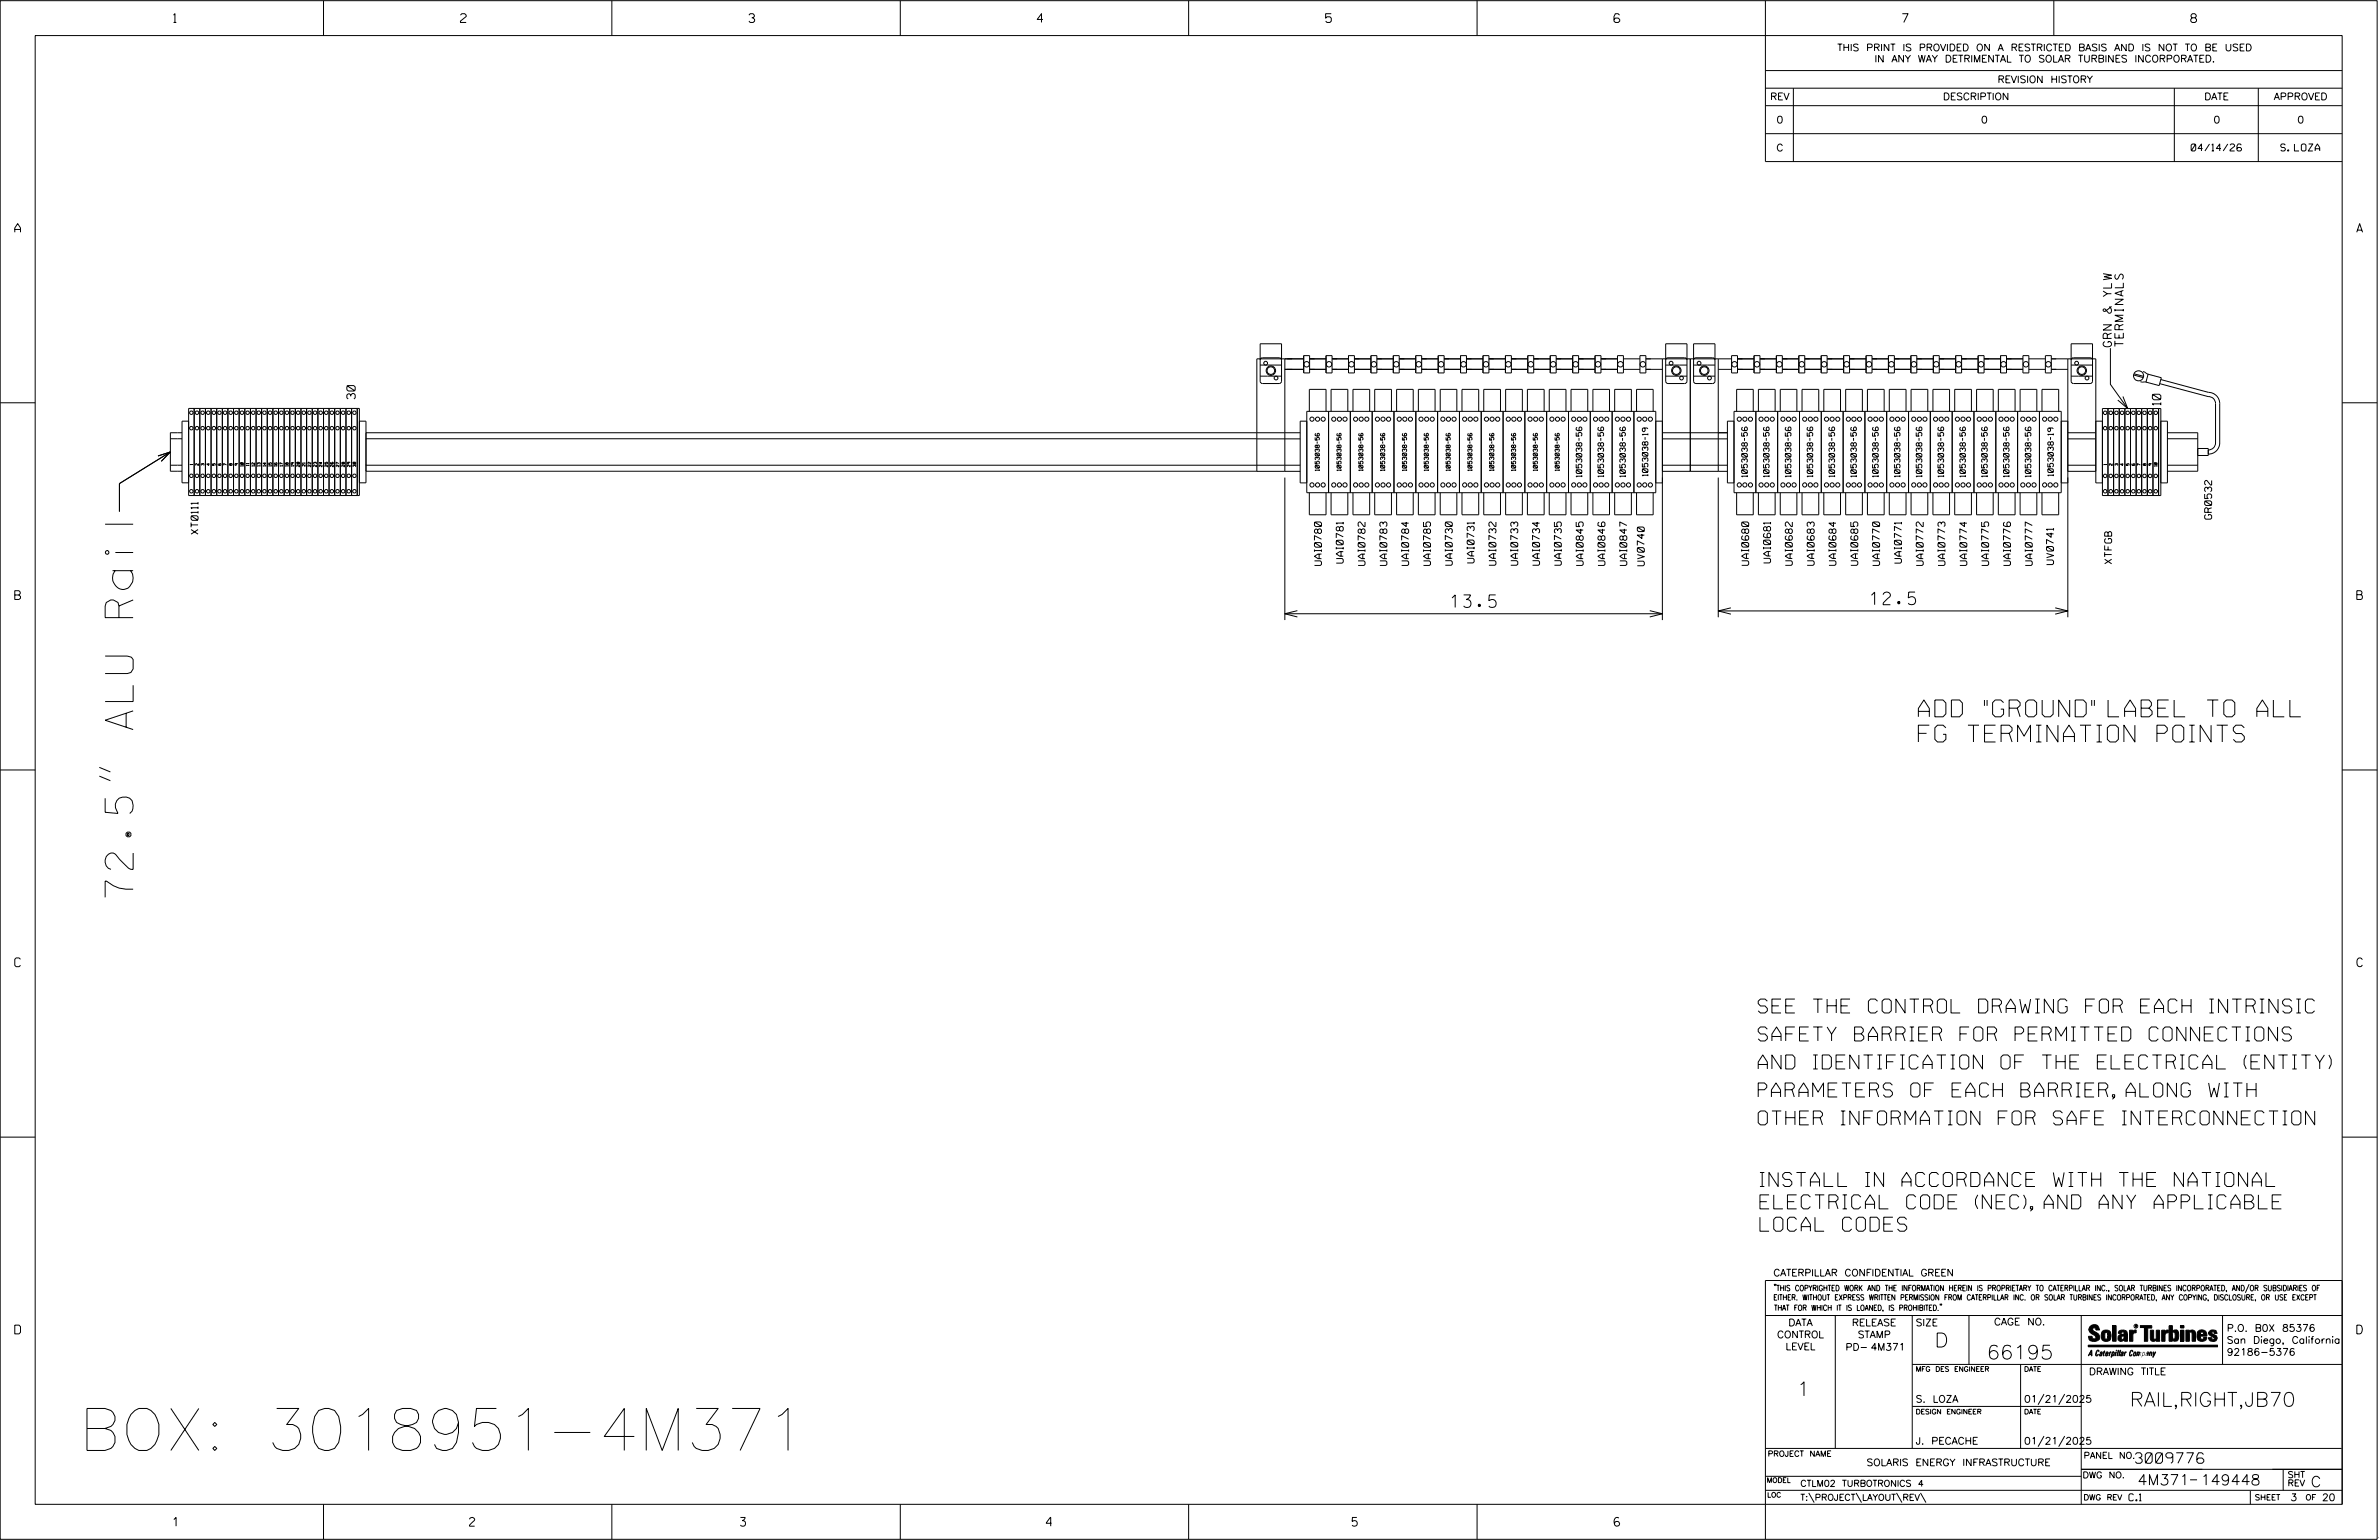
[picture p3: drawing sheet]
<svg xmlns="http://www.w3.org/2000/svg" width="864mm" height="559mm" viewBox="0 0 864 559" stroke-linecap="round" stroke-linejoin="round" font-family="sans-serif">
<defs><g id="words">
<text font-size="15.2" x="28.7" y="526.3">BOX: 3018951-4M371</text>
<text font-size="10.2" x="48.3" y="325.6" transform="rotate(-90 48.3 325.6)">72.5&quot; ALU Rail</text>
<g font-size="6.1">
<text x="696.4" y="260.1">ADD &quot;GROUND&quot; LABEL TO ALL</text>
<text x="696.4" y="269.2">FG TERMINATION POINTS</text>
</g>
<g font-size="5.1">
<text x="638.2" y="367.6">SEE THE CONTROL DRAWING FOR EACH INTRINSIC</text>
<text x="638.2" y="377.7">SAFETY BARRIER FOR PERMITTED CONNECTIONS</text>
<text x="638.2" y="387.9">AND IDENTIFICATION OF THE ELECTRICAL (ENTITY)</text>
<text x="638.2" y="398">PARAMETERS OF EACH BARRIER, ALONG WITH</text>
<text x="638.2" y="408.2">OTHER INFORMATION FOR SAFE INTERCONNECTION</text>
<text x="638.9" y="430.5">INSTALL IN ACCORDANCE WITH THE NATIONAL</text>
<text x="638.9" y="438.6">ELECTRICAL CODE (NEC), AND ANY APPLICABLE</text>
<text x="638.9" y="446.8">LOCAL CODES</text>
<text x="702.3" y="488.8">D</text>
<text x="721.2" y="493.2">66195</text>
<text x="652.2" y="506.5">1</text>
<text x="773.1" y="510.3">RAIL,RIGHT,JB70</text>
</g>
<g font-size="4.6">
<text x="526.7" y="220.4">13.5</text>
<text x="679" y="219.4">12.5</text>
</g>
<g font-size="3.8">
<text x="775.1" y="531">3009776</text>
<text x="775.9" y="538.9">4M371</text>
<text x="798.8" y="538.9">149448</text>
<text x="838.8" y="539.5">C</text>
</g>
<g font-size="3.2">
<text x="63" y="8.2">1</text>
<text x="167.2" y="8.2">2</text>
<text x="271.8" y="8.2">3</text>
<text x="376.5" y="8.2">4</text>
<text x="481.2" y="8.2">5</text>
<text x="690.6" y="8.2">7</text>
<text x="795.3" y="8.2">8</text>
<text x="5.4" y="84.3">A</text>
<text x="855.5" y="84.3">A</text>
<text x="5.4" y="217.5">B</text>
<text x="855.6" y="217.5">B</text>
<text x="5.4" y="350.8">C</text>
<text x="855.6" y="350.8">C</text>
<text x="5.4" y="484">D</text>
<text x="855.6" y="484">D</text>
<text x="62.8" y="553.8">1</text>
<text x="170.4" y="553.8">2</text>
<text x="268.8" y="553.8">3</text>
<text x="379.8" y="553.8">4</text>
<text x="490.8" y="553.8">5</text>
<text x="585.9" y="553.8">6</text>
</g>
<g font-size="3">
<text x="766.5" y="125.9" transform="rotate(-90 766.5 125.9)">GRN &amp; YLW</text>
<text x="770.8" y="125.7" transform="rotate(-90 770.8 125.7)">TERMINALS</text>
<text x="129" y="144.8" transform="rotate(-90 129 144.8)">30</text>
<text x="784.4" y="147" transform="rotate(-90 784.4 147)">10</text>
</g>
<g font-size="2.5">
<text x="666.9" y="18.5">THIS PRINT IS PROVIDED ON A RESTRICTED BASIS AND IS NOT TO BE USED</text>
<text x="680.5" y="22.6">IN ANY WAY DETRIMENTAL TO SOLAR TURBINES INCORPORATED.</text>
<text x="725.1" y="30">REVISION HISTORY</text>
<text x="642.6" y="36.3">REV</text>
<text x="705.3" y="36.3">DESCRIPTION</text>
<text x="800.2" y="36.3">DATE</text>
<text x="825.4" y="36.3">APPROVED</text>
<text x="644.9" y="44.7">0</text>
<text x="719.1" y="44.7">0</text>
<text x="803.5" y="44.7">0</text>
<text x="834" y="44.7">0</text>
<text x="644.8" y="54.8">C</text>
<text x="795.4" y="54.8">04/14/26</text>
<text x="827.9" y="54.8">S. LOZA</text>
<text x="802.8" y="188.4" transform="rotate(-90 802.8 188.4)">GR0532</text>
<text x="71.9" y="193.8" transform="rotate(-90 71.9 193.8)">XT0111</text>
<text x="479.7" y="205.2" transform="rotate(-90 479.7 205.2)">UAI0780</text>
<text x="487.6" y="204.3" transform="rotate(-90 487.6 204.3)">UAI0781</text>
<text x="495.5" y="205.2" transform="rotate(-90 495.5 205.2)">UAI0782</text>
<text x="503.4" y="205.2" transform="rotate(-90 503.4 205.2)">UAI0783</text>
<text x="511.4" y="205.2" transform="rotate(-90 511.4 205.2)">UAI0784</text>
<text x="519.3" y="205.2" transform="rotate(-90 519.3 205.2)">UAI0785</text>
<text x="527.2" y="205.1" transform="rotate(-90 527.2 205.1)">UAI0730</text>
<text x="535.1" y="204.2" transform="rotate(-90 535.1 204.2)">UAI0731</text>
<text x="543" y="205.1" transform="rotate(-90 543 205.1)">UAI0732</text>
<text x="551" y="205.1" transform="rotate(-90 551 205.1)">UAI0733</text>
<text x="558.9" y="205.1" transform="rotate(-90 558.9 205.1)">UAI0734</text>
<text x="566.8" y="205.1" transform="rotate(-90 566.8 205.1)">UAI0735</text>
<text x="574.7" y="205.2" transform="rotate(-90 574.7 205.2)">UAI0845</text>
<text x="582.6" y="205.2" transform="rotate(-90 582.6 205.2)">UAI0846</text>
<text x="590.5" y="205.2" transform="rotate(-90 590.5 205.2)">UAI0847</text>
<text x="596.9" y="205.3" transform="rotate(-90 596.9 205.3)">UV0740</text>
<text x="634.8" y="205.1" transform="rotate(-90 634.8 205.1)">UAI0680</text>
<text x="642.7" y="204.3" transform="rotate(-90 642.7 204.3)">UAI0681</text>
<text x="650.6" y="205.1" transform="rotate(-90 650.6 205.1)">UAI0682</text>
<text x="658.6" y="205.1" transform="rotate(-90 658.6 205.1)">UAI0683</text>
<text x="666.5" y="205.1" transform="rotate(-90 666.5 205.1)">UAI0684</text>
<text x="674.4" y="205.1" transform="rotate(-90 674.4 205.1)">UAI0685</text>
<text x="682.3" y="205.2" transform="rotate(-90 682.3 205.2)">UAI0770</text>
<text x="690.2" y="204.3" transform="rotate(-90 690.2 204.3)">UAI0771</text>
<text x="698.1" y="205.2" transform="rotate(-90 698.1 205.2)">UAI0772</text>
<text x="706.1" y="205.2" transform="rotate(-90 706.1 205.2)">UAI0773</text>
<text x="714" y="205.2" transform="rotate(-90 714 205.2)">UAI0774</text>
<text x="721.9" y="205.2" transform="rotate(-90 721.9 205.2)">UAI0775</text>
<text x="729.8" y="205.2" transform="rotate(-90 729.8 205.2)">UAI0776</text>
<text x="737.7" y="205.2" transform="rotate(-90 737.7 205.2)">UAI0777</text>
<text x="745.4" y="204.9" transform="rotate(-90 745.4 204.9)">UV0741</text>
<text x="766.6" y="204.6" transform="rotate(-90 766.6 204.6)">XTFGB</text>
<text x="643.8" y="463">CATERPILLAR CONFIDENTIAL GREEN</text>
<text x="645.1" y="485.5">CONTROL</text>
<text x="649.2" y="481.1">DATA</text>
<text x="672.3" y="481.1">RELEASE</text>
<text x="674.4" y="485.5">STAMP</text>
<text x="695.4" y="481.1">SIZE</text>
<text x="723.8" y="480.8">CAGE NO.</text>
<text x="808.4" y="483.1">P.O. B0X 85376</text>
<text x="648.2" y="489.8">LEVEL</text>
<text x="669.9" y="490">PD- 4M371</text>
<text x="808.4" y="487.5">San Diego, California</text>
<text x="808.4" y="491.8">92186-5376</text>
<text x="758.3" y="498.9">DRAWING TITLE</text>
<text x="695.4" y="508.9">S. LOZA</text>
<text x="734.8" y="508.9">01/21/2025</text>
<text x="695.4" y="524.1">J. PECACHE</text>
<text x="734.8" y="524.1">01/21/2025</text>
<text x="677.6" y="531.9">SOLARIS ENERGY INFRASTRUCTURE</text>
<text x="772.8" y="544.6">C.1</text>
<text x="831.4" y="544.6">3</text>
<text x="842.9" y="544.6">20</text>
</g>
<g font-size="2.3">
<text x="756.4" y="529.2">PANEL NO.</text>
<text x="653.5" y="539.4">CTLM02 TURBOTRONICS 4</text>
<text x="756" y="536.3">DWG NO.</text>
<text x="830.4" y="539.3">REV</text>
<text x="830.4" y="536.2">SHT</text>
<text x="653.5" y="544.5">T:\PROJECT\LAYOUT\REV\</text>
</g>
<g font-size="2">
<text x="574.2" y="173.1" transform="rotate(-90 574.2 173.1)">1053038-56</text>
<text x="582.1" y="173.1" transform="rotate(-90 582.1 173.1)">1053038-56</text>
<text x="590" y="173.1" transform="rotate(-90 590 173.1)">1053038-56</text>
<text x="598.2" y="172.8" transform="rotate(-90 598.2 172.8)">1053038-19</text>
<text x="634.3" y="173.1" transform="rotate(-90 634.3 173.1)">1053038-56</text>
<text x="642.2" y="173.1" transform="rotate(-90 642.2 173.1)">1053038-56</text>
<text x="650.1" y="173.1" transform="rotate(-90 650.1 173.1)">1053038-56</text>
<text x="658" y="173.1" transform="rotate(-90 658 173.1)">1053038-56</text>
<text x="666" y="173.1" transform="rotate(-90 666 173.1)">1053038-56</text>
<text x="673.9" y="173.1" transform="rotate(-90 673.9 173.1)">1053038-56</text>
<text x="681.8" y="173.1" transform="rotate(-90 681.8 173.1)">1053038-56</text>
<text x="689.7" y="173.1" transform="rotate(-90 689.7 173.1)">1053038-56</text>
<text x="697.6" y="173.1" transform="rotate(-90 697.6 173.1)">1053038-56</text>
<text x="705.6" y="173.1" transform="rotate(-90 705.6 173.1)">1053038-56</text>
<text x="713.5" y="173.1" transform="rotate(-90 713.5 173.1)">1053038-56</text>
<text x="721.4" y="173.1" transform="rotate(-90 721.4 173.1)">1053038-56</text>
<text x="729.3" y="173.1" transform="rotate(-90 729.3 173.1)">1053038-56</text>
<text x="737.2" y="173.1" transform="rotate(-90 737.2 173.1)">1053038-56</text>
<text x="745.4" y="172.8" transform="rotate(-90 745.4 172.8)">1053038-19</text>
<text x="643.8" y="468.4">&quot;THIS COPYRIGHTED WORK AND THE INFORMATION HEREIN IS PROPRIETARY TO CATERPILLAR INC., SOLAR TURBINES INCORPORATED, AND/OR SUBSIDIARIES OF</text>
<text x="643.8" y="471.8">EITHER. WITHOUT EXPRESS WRITTEN PERMISSION FROM CATERPILLAR INC. OR SOLAR TURBINES INCORPORATED, ANY COPYING, DISCLOSURE, OR USE EXCEPT</text>
<text x="644" y="475.6">THAT FOR WHICH IT IS LOANED, IS PROHIBITED.&quot;</text>
<text x="641.7" y="528.5">PROJECT NAME</text>
<text x="756.3" y="544.3">DWG REV</text>
<text x="818.5" y="544.3">SHEET</text>
<text x="836.9" y="544.3">OF</text>
</g>
<g font-size="1.8">
<text x="695.4" y="497.6">MFG DES ENGINEER</text>
<text x="734.8" y="497.6">DATE</text>
<text x="695.4" y="513.1">DESIGN ENGINEER</text>
<text x="734.8" y="513.1">DATE</text>
<text x="641.3" y="538">MODEL</text>
<text x="641.5" y="543.3">LOC</text>
</g>
<g font-size="1.5">
<text x="478.9" y="170.8" transform="rotate(-90 478.9 170.8)">1053038-56</text>
<text x="486.8" y="170.8" transform="rotate(-90 486.8 170.8)">1053038-56</text>
<text x="494.8" y="170.8" transform="rotate(-90 494.8 170.8)">1053038-56</text>
<text x="502.7" y="170.8" transform="rotate(-90 502.7 170.8)">1053038-56</text>
<text x="510.6" y="170.8" transform="rotate(-90 510.6 170.8)">1053038-56</text>
<text x="518.5" y="170.8" transform="rotate(-90 518.5 170.8)">1053038-56</text>
<text x="526.4" y="170.8" transform="rotate(-90 526.4 170.8)">1053038-56</text>
<text x="534.4" y="170.8" transform="rotate(-90 534.4 170.8)">1053038-56</text>
<text x="542.3" y="170.8" transform="rotate(-90 542.3 170.8)">1053038-56</text>
<text x="550.2" y="170.8" transform="rotate(-90 550.2 170.8)">1053038-56</text>
<text x="558.1" y="170.8" transform="rotate(-90 558.1 170.8)">1053038-56</text>
<text x="566" y="170.8" transform="rotate(-90 566 170.8)">1053038-56</text>
</g>
<g font-size="1">
<text x="70" y="168.7" transform="rotate(-90 70 168.7)">1</text>
<text x="72" y="168.9" transform="rotate(-90 72 168.9)">2</text>
<text x="74.1" y="168.9" transform="rotate(-90 74.1 168.9)">3</text>
<text x="76.1" y="168.9" transform="rotate(-90 76.1 168.9)">4</text>
<text x="78.1" y="168.9" transform="rotate(-90 78.1 168.9)">5</text>
<text x="80.2" y="168.9" transform="rotate(-90 80.2 168.9)">6</text>
<text x="82.2" y="168.9" transform="rotate(-90 82.2 168.9)">7</text>
<text x="84.3" y="168.9" transform="rotate(-90 84.3 168.9)">8</text>
<text x="86.3" y="168.9" transform="rotate(-90 86.3 168.9)">9</text>
<text x="88.3" y="169.2" transform="rotate(-90 88.3 169.2)">10</text>
<text x="90.4" y="169" transform="rotate(-90 90.4 169)">11</text>
<text x="92.4" y="169.2" transform="rotate(-90 92.4 169.2)">12</text>
<text x="94.5" y="169.2" transform="rotate(-90 94.5 169.2)">13</text>
<text x="96.5" y="169.2" transform="rotate(-90 96.5 169.2)">14</text>
<text x="98.5" y="169.2" transform="rotate(-90 98.5 169.2)">15</text>
<text x="100.6" y="169.2" transform="rotate(-90 100.6 169.2)">16</text>
<text x="102.6" y="169.2" transform="rotate(-90 102.6 169.2)">17</text>
<text x="104.7" y="169.2" transform="rotate(-90 104.7 169.2)">18</text>
<text x="106.7" y="169.2" transform="rotate(-90 106.7 169.2)">19</text>
<text x="108.7" y="169.4" transform="rotate(-90 108.7 169.4)">20</text>
<text x="110.8" y="169.2" transform="rotate(-90 110.8 169.2)">21</text>
<text x="112.8" y="169.4" transform="rotate(-90 112.8 169.4)">22</text>
<text x="114.9" y="169.4" transform="rotate(-90 114.9 169.4)">23</text>
<text x="116.9" y="169.4" transform="rotate(-90 116.9 169.4)">24</text>
<text x="118.9" y="169.4" transform="rotate(-90 118.9 169.4)">25</text>
<text x="121" y="169.4" transform="rotate(-90 121 169.4)">26</text>
<text x="123" y="169.4" transform="rotate(-90 123 169.4)">27</text>
<text x="125.1" y="169.4" transform="rotate(-90 125.1 169.4)">28</text>
<text x="127.1" y="169.4" transform="rotate(-90 127.1 169.4)">29</text>
<text x="129.2" y="169.4" transform="rotate(-90 129.2 169.4)">30</text>
<text x="764.7" y="168.7" transform="rotate(-90 764.7 168.7)">1</text>
<text x="766.7" y="168.9" transform="rotate(-90 766.7 168.9)">2</text>
<text x="768.8" y="168.9" transform="rotate(-90 768.8 168.9)">3</text>
<text x="770.8" y="168.9" transform="rotate(-90 770.8 168.9)">4</text>
<text x="772.9" y="168.9" transform="rotate(-90 772.9 168.9)">5</text>
<text x="776.9" y="168.9" transform="rotate(-90 776.9 168.9)">7</text>
<text x="779" y="168.9" transform="rotate(-90 779 168.9)">8</text>
<text x="781" y="168.9" transform="rotate(-90 781 168.9)">9</text>
<text x="783.1" y="169.2" transform="rotate(-90 783.1 169.2)">10</text>
</g>
<text font-size=".9" x="775.1" y="481.7">R</text>
</g></defs>
<g fill="none" stroke="#000" stroke-width=".36">
<path d="M.1 .2h862.8v558.4h-862.8zM12.8 12.9h837.4v533h-837.4zM117.4 .2v12.7M222.1 .2v12.7M326.8 .2v12.7M431.5 .2v12.7M536.2 .2v12.7M587.9 5.5l-.5-.5h-1l-.5 1v1.7l.5 .4h1l.6-.4v-.6l-.6-.5h-1l-.5 .5M640.9 .2v58.4h209.3M745.6 .2v12.7M640.9 25.6h209.3M640.9 32h209.3"/>
<path d="M640.9 38.3h209.3M651 32v26.6M789.3 32v26.6M819.8 32v26.6M640.9 48.5h209.3M457.4 124.7h7.8v13.6l-.5 .8-6.4 .1-.8-.6zM457.4 132.5h7.8M457.4 136.5h7.8M457.4 130.7l.3-.6 .6-.3h6.1l.6 .3 .2 .6M466.4 130.2v40.8M466.4 134h6.9M473.3 129h2.1v6.3h-2.1z"/>
<path d="M473.3 130.2h-17.1v40.8h15.8M475.4 134h6M475.4 130.2h6M481.4 129h2.2v6.3h-2.2zM483.6 134h5.9M483.6 130.2h5.9M489.5 129h2.2v6.3h-2.2zM491.7 134h6M491.7 130.2h6M497.7 129h2.1v6.3h-2.1zM499.8 134h6M499.8 130.2h6"/>
<path d="M505.8 129h2.1v6.3h-2.1zM507.9 134h6M507.9 130.2h6M513.9 129h2.2v6.3h-2.2zM516.1 134h6M516.1 130.2h6M522.1 129h2.1v6.3h-2.1zM524.2 134h6M524.2 130.2h6M530.2 129h2.1v6.3h-2.1zM532.3 134h6M532.3 130.2h6"/>
<path d="M538.3 129h2.2v6.3h-2.2zM540.5 134h6M540.5 130.2h6M546.5 129h2.1v6.3h-2.1zM548.6 134h6M548.6 130.2h6M554.6 129h2.2v6.3h-2.2zM556.8 134h6M556.8 130.2h6M562.8 129h2.1v6.3h-2.1zM564.9 134h6M564.9 130.2h6"/>
<path d="M570.9 129h2.2v6.3h-2.2zM573.1 134h5.9M573.1 130.2h5.9M579 129h2.2v6.3h-2.2zM581.2 134h6M581.2 130.2h6M587.2 129h2.1v6.3h-2.1zM589.3 134h6M589.3 130.2h6M595.3 129h2.2v6.3h-2.2zM597.5 134h6M597.5 130.2h31.1"/>
<path d="M603.5 130.2v94.8M604.7 124.7h7.7v13.6l-.5 .8-6.4 .1-.8-.6zM604.7 132.5h7.7M604.7 136.5h7.7M604.7 130.7l.2-.6 .6-.3h6l.6 .3 .3 .6M613.6 130.2v40.8M614.8 130.7l.2-.6 .7-.3h6l.6 .3 .2 .6M614.8 124.7h7.7v13.6l-.5 .8-6.3 .1-.8-.6zM614.8 132.5h7.7M614.8 136.5h7.7M623.7 130.2v40.8M623.7 134h4.9"/>
<path d="M628.6 129h2.1v6.3h-2.1zM630.7 134h6M630.7 130.2h6M636.7 129h2.2v6.3h-2.2zM638.9 134h5.9M638.9 130.2h5.9M644.8 129h2.2v6.3h-2.2zM647 134h6M647 130.2h6M653 129h2.1v6.3h-2.1zM655.1 134h6M655.1 130.2h6"/>
<path d="M661.1 129h2.2v6.3h-2.2zM663.3 134h6M663.3 130.2h6M669.3 129h2.1v6.3h-2.1zM671.4 134h6M671.4 130.2h6M677.4 129h2.2v6.3h-2.2zM679.6 134h5.9M679.6 130.2h5.9M685.5 129h2.2v6.3h-2.2zM687.7 134h6M687.7 130.2h6"/>
<path d="M693.7 129h2.1v6.3h-2.1zM695.8 134h6M695.8 130.2h6M701.8 129h2.2v6.3h-2.2zM704 134h5.9M704 130.2h5.9M709.9 129h2.2v6.3h-2.2zM712.1 134h6M712.1 130.2h6M718.1 129h2.1v6.3h-2.1zM720.2 134h6M720.2 130.2h6"/>
<path d="M726.2 129h2.2v6.3h-2.2zM728.4 134h5.9M728.4 130.2h5.9M734.3 129h2.2v6.3h-2.2zM736.5 134h6M736.5 130.2h6M744.6 134h6M744.6 130.2h16.2v45h2.4M744.6 129v6.3h-2.1v-6.3h2.2M750.6 130.2v93.8M751.8 124.7h7.8v13.6l-.5 .8-6.4 .1-.8-.6zM751.8 132.5h7.8"/>
<path d="M751.8 136.5h7.8M751.8 130.7l.3-.6 .6-.3h6l.6 .3 .3 .6M766.1 126.3v13.2l6.3 8.7M774.5 136.1l3.5 .9M774.7 135.6l3.5 1M777 138.5l2.2 .2M777.9 134.8l2.1 1M779.8 135.8l4.8 1.3-.8 2.8-4.8-1.3zM784 139.2l17.5 4.7a2.54 2.54 0 0 1 2.8 2.5v14.4M784.4 137.7l17.3 4.7a4.1 4.1 0 0 1 4.1 4v14.4M.1 146.2h12.7M61.8 159.2h4.3"/>
<path d="M66.1 157h-4.3v14h4.3M68.5 152.8h-2.4v22.4h2.4M68.5 148.2h62v31.6h-62zM70.5 148.2v31.6M72.5 148.2v31.6M74.6 148.2v31.6M76.6 148.2v31.6M78.7 148.2v31.6M80.7 148.2v31.6M82.7 148.2v31.6M84.8 148.2v31.6M86.8 148.2v31.6"/>
<path d="M88.9 148.2v31.6M90.9 148.2v31.6M93 148.2v31.6M95 148.2v31.6M97 148.2v31.6M99.1 148.2v31.6M101.1 148.2v31.6M103.2 148.2v31.6M105.2 148.2v31.6M107.2 148.2v31.6M109.3 148.2v31.6M111.3 148.2v31.6"/>
<path d="M113.3 148.2v31.6M115.4 148.2v31.6M117.4 148.2v31.6M119.5 148.2v31.6M121.5 148.2v31.6M123.5 148.2v31.6M125.6 148.2v31.6M127.6 148.2v31.6M129.7 148.2v31.6M130.5 152.8h2.4v22.4h-2.4M132.9 157h339.1M132.9 159.2h323.3"/>
<path d="M456.2 159.2h15.8M474.4 149.3h126.7v29.5h-126.7zM474.4 152.8h-2.4v22.4h2.4M475 149.2v.1M475.3 149.3v-8h6.1v8M481.7 149.2v.1M482.3 149.3v29.5M482.9 149.2v.1M483.2 149.3v-8h6.1v8M489.6 149.2v.1M490.2 149.3v29.5M490.8 149.2v.1"/>
<path d="M491.1 149.3v-8h6.1v8M497.5 149.2v.1M498.1 149.3v29.5M498.7 149.2v.1M499 149.3v-8h6.1v8M505.4 149.2v.1M506 149.3v29.5M506.6 149.2v.1M507 149.3v-8h6v8M513.4 149.2v.1M514 149.3v29.5M514.6 149.2v.1"/>
<path d="M514.9 149.3v-8h6v8M521.3 149.2v.1M521.9 149.3v29.5M522.5 149.2v.1M522.8 149.3v-8h6v8M529.2 149.2v.1M529.8 149.3v29.5M530.4 149.2v.1M530.7 149.3v-8h6.1v8M537.1 149.2v.1M537.7 149.3v29.5M538.3 149.2v.1"/>
<path d="M538.6 149.3v-8h6.1v8M545 149.2v.1M545.6 149.3v29.5M546.2 149.2v.1M546.6 149.3v-8h6v8M552.9 149.2v.1M553.5 149.3v29.5M554.1 149.2v.1M554.5 149.3v-8h6v8M560.9 149.2v.1M561.4 149.3v29.5M562.1 149.2v.1"/>
<path d="M562.4 149.3v-8h6.1v8M568.8 149.2v.1M569.4 149.3v29.5M570 149.2v.1M570.3 149.3v-8h6.1v8M576.7 149.2v.1M577.3 149.3v29.5M577.9 149.2v.1M578.2 149.3v-8h6.1v8M584.6 149.2v.1M585.2 149.3v29.5M585.8 149.2v.1"/>
<path d="M586.1 149.3v-8h6.1v8M592.5 149.2v.1M593.1 149.3v29.5M593.7 149.2v.1M594.1 149.3v-8h6v8M600.5 149.2v.1M601.1 152.8h2.4M603.5 159.2h23.6M603.5 157h23.6M629.5 152.8h-2.4v22.4h2.4M629.5 149.3h118.7v29.5h-118.7zM630.1 149.2v.1"/>
<path d="M630.4 149.3v-8h6v8M636.8 149.2v.1M637.4 149.3v29.5M638 149.2v.1M638.3 149.3v-8h6.1v8M644.7 149.2v.1M645.3 149.3v29.5M645.9 149.2v.1M646.3 149.3v-8h6v8M652.6 149.2v.1M653.2 149.3v29.5M653.8 149.2v.1"/>
<path d="M654.2 149.3v-8h6v8M660.5 149.2v.1M661.1 149.3v29.5M661.7 149.2v.1M662.1 149.3v-8h6v8M668.5 149.2v.1M669.1 149.3v29.5M669.7 149.2v.1M670 149.3v-8h6.1v8M676.4 149.2v.1M677 149.3v29.5M677.6 149.2v.1"/>
<path d="M677.9 149.3v-8h6.1v8M684.3 149.2v.1M684.9 149.3v29.5M685.5 149.2v.1M685.8 149.3v-8h6.1v8M692.2 149.2v.1M692.8 149.3v29.5M693.4 149.2v.1M693.7 149.3v-8h6.1v8M700.1 149.2v.1M700.7 149.3v29.5M701.3 149.2v.1"/>
<path d="M701.7 149.3v-8h6v8M708.1 149.2v.1M708.7 149.3v29.5M709.3 149.2v.1M709.6 149.3v-8h6v8M716 149.2v.1M716.6 149.3v29.5M717.2 149.2v.1M717.5 149.3v-8h6v8M723.9 149.2v.1M724.5 149.3v29.5M725.1 149.2v.1"/>
<path d="M725.4 149.3v-8h6.1v8M731.8 149.2v.1M732.4 149.3v29.5M733 149.2v.1M733.3 149.3v-8h6.1v8M739.7 149.2v.1M740.3 149.3v29.5M740.9 149.2v.1M741.3 149.3v-8h6v8M747.6 149.2v.1M748.2 152.8h2.4M750.6 159.2h10.2"/>
<path d="M750.6 157h10.2M760.8 152.8h2.4M763.2 148.2h21.2v31.6h-21.2zM765.2 148.2v31.6M767.3 148.2v31.6M769.3 148.2v31.6M770.6 143.9l1.8 4.3-3.6-3M771.3 148.2v31.6M773.4 148.2v31.6M775.4 148.2v31.6M777.5 148.2v31.6M779.5 148.2v31.6"/>
<path d="M781.5 148.2v31.6M783.6 148.2v31.6M784.4 152.8h2.4v22.4h-2.4M786.8 157h11v14h-11M786.8 159.2h11M850.2 146.2h12.7M57.4 165.5l4.4-1.5-3.2 3.4M61.8 168.8h4.3M61.8 164l-18.4 11.5v10.1M132.9 168.8h339.1M132.9 171h323.3M466.4 173.3v51.7"/>
<path d="M475.3 178.8v8h6.1v-8M483.2 178.8v8h6.1v-8M491.1 178.8v8h6.1v-8M499 178.8v8h6.1v-8M507 178.8v8h6v-8M514.9 178.8v8h6v-8M522.8 178.8v8h6v-8M530.7 178.8v8h6.1v-8M538.6 178.8v8h6.1v-8M546.6 178.8v8h6v-8M554.5 178.8v8h6v-8M562.4 178.8v8h6.1v-8"/>
<path d="M570.3 178.8v8h6.1v-8M578.2 178.8v8h6.1v-8M586.1 178.8v8h6.1v-8M594.1 178.8v8h6v-8M601.1 175.2h2.4M603.5 171h23.6M603.5 168.8h23.6M623.7 173.3v50.7M630.4 178.8v8h6v-8M638.3 178.8v8h6.1v-8M646.3 178.8v8h6v-8M654.2 178.8v8h6v-8"/>
<path d="M662.1 178.8v8h6v-8M670 178.8v8h6.1v-8M677.9 178.8v8h6.1v-8M685.8 178.8v8h6.1v-8M693.7 178.8v8h6.1v-8M701.7 178.8v8h6v-8M709.6 178.8v8h6v-8M717.5 178.8v8h6v-8M725.4 178.8v8h6.1v-8M733.3 178.8v8h6.1v-8M741.3 178.8v8h6v-8M748.2 175.2h2.4"/>
<path d="M750.6 171h10.2M750.6 168.8h10.2M774.1 168.2l-.2 .5 .3 .2h.5l.2-.5h-.5l.2 .5M786.8 168.8h11M797.8 162.7h3.8v2.6h-3.8M804.3 160.7a2.59 2.59 0 0 1-2.7 2.6M805.8 160.7a4.1 4.1 0 0 1-4.2 4.1M466.4 222.7h137.1M471 221.6l-4.6 1.1 4.6 1.2M598.9 221.6l4.6 1.1-4.6 1.2M623.7 221.7h126.9M628.3 220.6l-4.6 1.1 4.6 1.1"/>
<path d="M746.1 220.6l4.5 1.1-4.5 1.1M.1 279.4h12.7M36.1 278.4l4 1.7M850.2 279.4h12.7M36.1 281.6l4 1.7M.1 412.6h12.7M850.2 412.6h12.7M640.9 477.3h209.3M644.2 466.1l-.1 .4M644.7 466.1l-.2 .4M666.2 477.3v48.3M694.2 477.3v48.3"/>
<path d="M704.4 473.3l-.1 .4M704.8 473.3l-.1 .4M714.8 477.3v17.8M755.5 477.3v68.6M806.8 477.3v17.8M816.5 466l-1.4 3.1M850.2 464.6h-209.3v94M850.2 464.8v81.1M694.2 495.1h156M733.5 495.1v30.5M758.6 481.4a2.02 2.02 0 0 1 3.1-.1l.5 1.3h-1.3l-.2-.6-.4-.2-.6 .1-.1 .4 .4 .7a2.46 2.46 0 0 1 2.2 2.9 2.83 2.83 0 0 1-3.8 .3l-.3-1.3h1.3l.2 .7 .6 .3 .5-.2 .2-.5-.4-.6-1.9-1.2-.4-.9zM759.2 491.3h-.7l.7-1.2v1.9h.2l-.1-2.1-1.3 2.1 .5-.5h.7"/>
<path d="M761.3 490l.3-.2 .4 .3-.1 .3-.3-.4-.4 .3-.3 1.6h.4l.4-.5-.3 .6-.4 .1-.3-.4zM762.6 490.6l.5-.1-.1 1.4h-.9a.74 .74 0 0 1 .9-.8l-.3 .7-.5 .1 .2-.5 .6-.2v-.5l-.7 .2zM763 483.2a2.17 2.17 0 0 1 3.1 0l.3 1.4-.3 1.5a2.17 2.17 0 0 1-3.1 0l-.3-1.5zM763.6 490.5l.4-.4 .2 .6h-.3l-.3 .9 .2 .4-.3-.1zM764.1 483.7l.5-.4 .4 .3v2.2l-.4 .2-.5-.2zM764.6 491.1l.6 .2v-.7l-.4-.1-.4 .6-.1 .8h.6M764.6 491.1l-.1 .8h.4M764.6 482.6v.8M764.8 490.7l.4 .1v.3h-.6zM765 491.5l-.1 .4zM766 490.5l-.5 1.5zM766 490.8l.4-.3-.4 .4"/>
<path d="M766.9 481h1.3v5.7h-1.3zM767 490.8l.5 .1-.3 .8-.4 .2zM767.3 490.5h-.5l-.5 2M767.3 490.5a.8 .8 0 0 1 .2 1 .8 .8 0 0 1-.9 .4l-.1 .6M767.3 490.5l-.1 .2M768.1 490.5l-.4 1.5zM768.2 489.9h.3l-.1 .2h-.2zM769 489.9l-.5 2.1zM769.7 489.9l-.6 2.1zM770.1 491.4l.5-.3-.5 .8zM770.4 491.9h.1M770.6 491.1l.1-.4-.7 .2 .1-.3 .6-.1 .2 .3-.5 1.1"/>
<path d="M770.6 491.1a.74 .74 0 0 0-.8 .8h.6M771 484.8h-.7l-.3 .6 .4 .7 .5-.3 .1-2.4h-.8l-.1 .4h-1.2a1.71 1.71 0 0 1 1.8-1.3 1.71 1.71 0 0 1 1.6 1.4v2.8h-1.1l-.1-.6M771 484.2l-1.5 .1a1.41 1.41 0 0 0 0 2.4l.5 .1 1.1-.7M771.2 486.1h-.1M771.4 490.5l.1 .3 .4-.3-.9 1.5zM771.5 490.8h.1M773 482.7h1.2v.5l.5-.5 .7-.1v1h-.6l-.5 .4-.1 2.7h-1.2zM773.3 490.3l.6-.4 .4 .2-.1 .4-.3-.4a1.28 1.28 0 0 0-.5 1.8l.6-.4-.1 .4-.8 .1zM774.7 490.8l.5-.3a.88 .88 0 0 1 .2 .9 .88 .88 0 0 1-.7 .7l-.2-.2zM774.8 490.9h.5l-.3 1h-.3l-.2-.2zM775.2 490.5l-.1 .2M776.8 481h4.3v.9h-1.5v4.8h-1.3"/>
<path d="M776.8 490.6l-.8 .2v-.3l-.4 1.5 .8-1.3v1.3l.3-1.2M779.3 491.1h.4M779.6 490.5h.3l-.3 1.4M779.6 490.7h.2l-.1 .4M779.7 491.1l-.1 .4M779.7 491.1l-.4 .2M780.1 492l.4-1.5 .1 .3 .3-.3 .3 .2-.3 1.3v-1.3l-.7 1.3M780.6 482.7h1.2v2.7l.1 .4 .4 .3 .4-.7v-2.7h1.2l.1 4h-1.3v-.5l-1.1 .6-.7-.3-.3-.7zM781.6 492.5l1-2-.8 1.3-.2-1.3-.2 2M784.7 482.7h1.2v.5l.5-.5 .7-.1v1h-.5l-.6 .4-.1 2.7h-1.2zM787.4 481h1.2v2a1.4 1.4 0 0 1 2.2 .2l.1 1.4-.4 1.9-1.5 .1-.4-.5v-1l.5 .9 .5-.3v-2.1l-.5-.4-.5 .7v2.8h-1.2zM791.5 482.7h1.3v4h-1.3z"/>
<path d="M791.5 481h1.3v.9h-1.3zM793.5 482.7h1.3v.4l.7-.5 1.1 .2 .4 .6v3.3h-1.2l-.3-3.4-.7 .2v3.2h-1.3zM794.8 483.1h.1M797.7 483.2a1.92 1.92 0 0 1 2.4-.5 1.92 1.92 0 0 1 1 2.1h-2.3v.8l.6 .5 .5-.3v-.5h1.2a1.83 1.83 0 0 1-2.1 1.4 1.83 1.83 0 0 1-1.5-2.1zM798.8 484.2v.6M799.1 483.4h.6l.2 .8h-1.1zM804.6 482.9a1.84 1.84 0 0 0-2.9 .8 3.3 3.3 0 0 0 2.2 1.9l-.5 .5-.4-.3-.1-.4h-1.2l.1 .6a1.92 1.92 0 0 0 2.9 .4M804.9 483.8h-1.2l-.2-.6-.5 .1-.1 .3 .1 .3 1.8 .9M805.1 488.1h-47.1v.6h47.1M694.2 510.3h61.3M742 505.8l-2.2 3.9M749.5 505.8l-2.2 3.9"/>
<path d="M640.9 525.6h209.2M640.9 535.7h114.6M742 521.1l-2.2 3.8M749.5 521.1l-2.2 3.8M755.5 533.2h94.7M795 537h2.6M828.8 533.2v7.6M117.4 545.9v12.7M222.1 545.9v12.7M326.8 545.9v12.7M431.5 545.9v12.7M536.2 545.9v12.7"/>
<path d="M640.9 540.8h209.3M656.6 541.7l2 3.5M673.8 541.7l1.9 3.5M688.4 541.7l2 3.5M697.2 541.7l1.9 3.5M816.9 541v4.9M863.5 558h.1"/>
<circle cx="459.4" cy="131.8" r=".69"/>
<circle cx="461.3" cy="134.5" r="1.38"/>
<circle cx="461.3" cy="134.5" r="1.7"/>
<circle cx="463.2" cy="137.2" r=".69"/>
<circle cx="474.3" cy="132.2" r=".99"/>
<circle cx="482.5" cy="132.2" r=".98"/>
<circle cx="490.6" cy="132.2" r=".98"/>
<circle cx="498.7" cy="132.2" r=".99"/>
<circle cx="506.9" cy="132.2" r=".98"/>
<circle cx="515" cy="132.2" r=".98"/>
<circle cx="523.1" cy="132.2" r=".99"/>
<circle cx="531.3" cy="132.2" r=".98"/>
<circle cx="539.4" cy="132.2" r=".98"/>
<circle cx="547.5" cy="132.2" r=".99"/>
<circle cx="555.7" cy="132.2" r=".98"/>
<circle cx="563.8" cy="132.2" r="1"/>
<circle cx="572" cy="132.2" r=".99"/>
<circle cx="580.1" cy="132.2" r=".98"/>
<circle cx="588.2" cy="132.2" r=".99"/>
<circle cx="596.4" cy="132.2" r=".99"/>
<circle cx="606.6" cy="131.8" r=".7"/>
<circle cx="608.5" cy="134.5" r="1.71"/>
<circle cx="608.5" cy="134.5" r="1.39"/>
<circle cx="610.4" cy="137.2" r=".68"/>
<circle cx="616.8" cy="131.8" r=".69"/>
<circle cx="618.7" cy="134.5" r="1.38"/>
<circle cx="618.7" cy="134.5" r="1.7"/>
<circle cx="620.6" cy="137.2" r=".69"/>
<circle cx="629.6" cy="132.2" r=".99"/>
<circle cx="637.8" cy="132.2" r=".99"/>
<circle cx="645.9" cy="132.2" r=".98"/>
<circle cx="654.1" cy="132.2" r=".99"/>
<circle cx="662.2" cy="132.2" r=".98"/>
<circle cx="670.3" cy="132.2" r=".98"/>
<circle cx="678.5" cy="132.2" r=".99"/>
<circle cx="686.6" cy="132.2" r=".98"/>
<circle cx="694.8" cy="132.2" r=".98"/>
<circle cx="702.9" cy="132.2" r=".99"/>
<circle cx="711" cy="132.2" r=".98"/>
<circle cx="719.2" cy="132.2" r=".98"/>
<circle cx="727.3" cy="132.2" r=".99"/>
<circle cx="735.4" cy="132.2" r=".98"/>
<circle cx="743.6" cy="132.2" r=".98"/>
<circle cx="753.8" cy="131.8" r=".69"/>
<circle cx="755.7" cy="134.5" r="1.7"/>
<circle cx="755.7" cy="134.5" r="1.39"/>
<circle cx="757.6" cy="137.2" r=".69"/>
<circle cx="776.3" cy="136.4" r="1.83"/>
<circle cx="69.5" cy="149.8" r=".64"/>
<circle cx="69.5" cy="155.4" r=".64"/>
<circle cx="71.5" cy="149.8" r=".64"/>
<circle cx="71.5" cy="155.4" r=".64"/>
<circle cx="73.6" cy="149.8" r=".64"/>
<circle cx="73.6" cy="155.4" r=".64"/>
<circle cx="75.6" cy="149.8" r=".64"/>
<circle cx="75.6" cy="155.4" r=".64"/>
<circle cx="77.6" cy="149.8" r=".64"/>
<circle cx="77.6" cy="155.4" r=".64"/>
<circle cx="79.7" cy="149.8" r=".63"/>
<circle cx="79.7" cy="155.4" r=".63"/>
<circle cx="81.7" cy="149.8" r=".64"/>
<circle cx="81.7" cy="155.4" r=".64"/>
<circle cx="83.7" cy="149.8" r=".64"/>
<circle cx="83.7" cy="155.4" r=".64"/>
<circle cx="85.8" cy="149.8" r=".64"/>
<circle cx="85.8" cy="155.4" r=".64"/>
<circle cx="87.8" cy="149.8" r=".64"/>
<circle cx="87.8" cy="155.4" r=".64"/>
<circle cx="89.9" cy="155.4" r=".64"/>
<circle cx="89.9" cy="149.8" r=".64"/>
<circle cx="91.9" cy="149.7" r=".63"/>
<circle cx="91.9" cy="155.4" r=".63"/>
<circle cx="93.9" cy="149.8" r=".64"/>
<circle cx="93.9" cy="155.4" r=".64"/>
<circle cx="96" cy="149.8" r=".64"/>
<circle cx="96" cy="155.4" r=".64"/>
<circle cx="98" cy="149.8" r=".64"/>
<circle cx="98" cy="155.4" r=".64"/>
<circle cx="100.1" cy="155.4" r=".64"/>
<circle cx="100.1" cy="149.8" r=".64"/>
<circle cx="102.1" cy="155.4" r=".64"/>
<circle cx="102.1" cy="149.8" r=".64"/>
<circle cx="104.2" cy="155.4" r=".63"/>
<circle cx="104.2" cy="149.8" r=".63"/>
<circle cx="106.2" cy="149.8" r=".64"/>
<circle cx="106.2" cy="155.4" r=".64"/>
<circle cx="108.2" cy="149.8" r=".64"/>
<circle cx="108.2" cy="155.4" r=".64"/>
<circle cx="110.3" cy="149.8" r=".64"/>
<circle cx="110.3" cy="155.4" r=".64"/>
<circle cx="112.3" cy="149.8" r=".64"/>
<circle cx="112.3" cy="155.4" r=".64"/>
<circle cx="114.4" cy="149.8" r=".64"/>
<circle cx="114.4" cy="155.4" r=".64"/>
<circle cx="116.4" cy="155.4" r=".63"/>
<circle cx="116.4" cy="149.8" r=".63"/>
<circle cx="118.4" cy="155.4" r=".64"/>
<circle cx="118.4" cy="149.8" r=".64"/>
<circle cx="120.5" cy="149.8" r=".64"/>
<circle cx="120.5" cy="155.4" r=".64"/>
<circle cx="122.5" cy="149.8" r=".64"/>
<circle cx="122.5" cy="155.4" r=".64"/>
<circle cx="124.6" cy="149.8" r=".64"/>
<circle cx="124.6" cy="155.4" r=".64"/>
<circle cx="126.6" cy="155.4" r=".64"/>
<circle cx="126.6" cy="149.8" r=".64"/>
<circle cx="128.7" cy="155.4" r=".64"/>
<circle cx="128.7" cy="149.8" r=".64"/>
<circle cx="476.3" cy="152.1" r=".76"/>
<circle cx="478.3" cy="152.1" r=".77"/>
<circle cx="480.3" cy="152.1" r=".75"/>
<circle cx="484.2" cy="152.1" r=".75"/>
<circle cx="486.2" cy="152.1" r=".76"/>
<circle cx="488.3" cy="152.1" r=".77"/>
<circle cx="492.1" cy="152.1" r=".76"/>
<circle cx="494.1" cy="152.1" r=".75"/>
<circle cx="496.2" cy="152.1" r=".76"/>
<circle cx="500" cy="152.1" r=".75"/>
<circle cx="502.1" cy="152.1" r=".76"/>
<circle cx="504.1" cy="152.1" r=".75"/>
<circle cx="507.9" cy="152.1" r=".76"/>
<circle cx="510" cy="152.1" r=".75"/>
<circle cx="512" cy="152.1" r=".76"/>
<circle cx="515.9" cy="152.1" r=".75"/>
<circle cx="517.9" cy="152.1" r=".76"/>
<circle cx="519.9" cy="152.1" r=".75"/>
<circle cx="523.8" cy="152.1" r=".76"/>
<circle cx="525.8" cy="152.1" r=".75"/>
<circle cx="527.8" cy="152.1" r=".76"/>
<circle cx="531.7" cy="152.1" r=".75"/>
<circle cx="533.7" cy="152.1" r=".77"/>
<circle cx="535.8" cy="152.1" r=".75"/>
<circle cx="539.6" cy="152.1" r=".77"/>
<circle cx="541.6" cy="152.1" r=".75"/>
<circle cx="543.7" cy="152.1" r=".77"/>
<circle cx="547.5" cy="152.1" r=".76"/>
<circle cx="549.6" cy="152.1" r=".77"/>
<circle cx="551.6" cy="152.1" r=".75"/>
<circle cx="555.4" cy="152.1" r=".75"/>
<circle cx="557.5" cy="152.1" r=".76"/>
<circle cx="559.5" cy="152.1" r=".77"/>
<circle cx="563.4" cy="152.1" r=".76"/>
<circle cx="565.4" cy="152.1" r=".75"/>
<circle cx="567.4" cy="152.1" r=".76"/>
<circle cx="571.3" cy="152.1" r=".75"/>
<circle cx="573.3" cy="152.1" r=".76"/>
<circle cx="575.3" cy="152.1" r=".75"/>
<circle cx="579.2" cy="152.1" r=".76"/>
<circle cx="581.2" cy="152.1" r=".75"/>
<circle cx="583.3" cy="152.1" r=".76"/>
<circle cx="587.1" cy="152.1" r=".75"/>
<circle cx="589.2" cy="152.1" r=".76"/>
<circle cx="591.2" cy="152.1" r=".75"/>
<circle cx="595" cy="152.1" r=".76"/>
<circle cx="597.1" cy="152.1" r=".75"/>
<circle cx="599.1" cy="152.1" r=".76"/>
<circle cx="631.4" cy="152.1" r=".76"/>
<circle cx="633.4" cy="152.1" r=".75"/>
<circle cx="635.4" cy="152.1" r=".76"/>
<circle cx="639.3" cy="152.1" r=".75"/>
<circle cx="641.3" cy="152.1" r=".76"/>
<circle cx="643.3" cy="152.1" r=".75"/>
<circle cx="647.2" cy="152.1" r=".76"/>
<circle cx="649.2" cy="152.1" r=".75"/>
<circle cx="651.3" cy="152.1" r=".76"/>
<circle cx="655.1" cy="152.1" r=".75"/>
<circle cx="657.2" cy="152.1" r=".76"/>
<circle cx="659.2" cy="152.1" r=".75"/>
<circle cx="663.1" cy="152.1" r=".77"/>
<circle cx="665.1" cy="152.1" r=".75"/>
<circle cx="667.1" cy="152.1" r=".76"/>
<circle cx="671" cy="152.1" r=".76"/>
<circle cx="673" cy="152.1" r=".77"/>
<circle cx="675" cy="152.1" r=".75"/>
<circle cx="678.9" cy="152.1" r=".75"/>
<circle cx="680.9" cy="152.1" r=".76"/>
<circle cx="683" cy="152.1" r=".77"/>
<circle cx="686.8" cy="152.1" r=".76"/>
<circle cx="688.8" cy="152.1" r=".75"/>
<circle cx="690.9" cy="152.1" r=".76"/>
<circle cx="694.7" cy="152.1" r=".75"/>
<circle cx="696.8" cy="152.1" r=".76"/>
<circle cx="698.8" cy="152.1" r=".75"/>
<circle cx="702.6" cy="152.1" r=".76"/>
<circle cx="704.7" cy="152.1" r=".75"/>
<circle cx="706.7" cy="152.1" r=".76"/>
<circle cx="710.6" cy="152.1" r=".75"/>
<circle cx="712.6" cy="152.1" r=".76"/>
<circle cx="714.6" cy="152.1" r=".75"/>
<circle cx="718.5" cy="152.1" r=".76"/>
<circle cx="720.5" cy="152.1" r=".75"/>
<circle cx="722.5" cy="152.1" r=".76"/>
<circle cx="726.4" cy="152.1" r=".75"/>
<circle cx="728.4" cy="152.1" r=".76"/>
<circle cx="730.4" cy="152.1" r=".75"/>
<circle cx="734.3" cy="152.1" r=".77"/>
<circle cx="736.3" cy="152.1" r=".75"/>
<circle cx="738.4" cy="152.1" r=".76"/>
<circle cx="742.2" cy="152.1" r=".76"/>
<circle cx="744.3" cy="152.1" r=".77"/>
<circle cx="746.3" cy="152.1" r=".75"/>
<circle cx="764.2" cy="149.8" r=".64"/>
<circle cx="764.2" cy="155.4" r=".64"/>
<circle cx="766.2" cy="155.4" r=".64"/>
<circle cx="766.2" cy="149.8" r=".64"/>
<circle cx="768.3" cy="155.4" r=".64"/>
<circle cx="768.3" cy="149.8" r=".64"/>
<circle cx="770.3" cy="155.4" r=".64"/>
<circle cx="770.3" cy="149.8" r=".64"/>
<circle cx="772.4" cy="149.8" r=".64"/>
<circle cx="772.4" cy="155.4" r=".64"/>
<circle cx="774.4" cy="155.4" r=".63"/>
<circle cx="774.4" cy="149.8" r=".63"/>
<circle cx="776.4" cy="155.4" r=".64"/>
<circle cx="776.4" cy="149.8" r=".64"/>
<circle cx="778.5" cy="155.4" r=".64"/>
<circle cx="778.5" cy="149.8" r=".64"/>
<circle cx="780.5" cy="155.4" r=".64"/>
<circle cx="780.5" cy="149.8" r=".64"/>
<circle cx="782.6" cy="155.4" r=".64"/>
<circle cx="782.6" cy="149.8" r=".64"/>
<circle cx="69.5" cy="178.3" r=".64"/>
<circle cx="69.5" cy="172.7" r=".64"/>
<circle cx="71.5" cy="178.3" r=".64"/>
<circle cx="71.5" cy="172.7" r=".64"/>
<circle cx="73.6" cy="178.3" r=".64"/>
<circle cx="73.6" cy="172.7" r=".64"/>
<circle cx="75.6" cy="178.3" r=".64"/>
<circle cx="75.6" cy="172.7" r=".64"/>
<circle cx="77.6" cy="172.7" r=".64"/>
<circle cx="77.6" cy="178.3" r=".64"/>
<circle cx="79.7" cy="178.3" r=".63"/>
<circle cx="79.7" cy="172.6" r=".63"/>
<circle cx="81.7" cy="172.7" r=".64"/>
<circle cx="81.7" cy="178.3" r=".64"/>
<circle cx="83.7" cy="172.7" r=".64"/>
<circle cx="83.7" cy="178.3" r=".64"/>
<circle cx="85.8" cy="172.7" r=".64"/>
<circle cx="85.8" cy="178.3" r=".64"/>
<circle cx="87.8" cy="178.3" r=".64"/>
<circle cx="87.8" cy="172.7" r=".64"/>
<circle cx="89.9" cy="178.3" r=".64"/>
<circle cx="89.9" cy="172.7" r=".64"/>
<circle cx="91.9" cy="178.3" r=".63"/>
<circle cx="91.9" cy="172.6" r=".63"/>
<circle cx="93.9" cy="178.3" r=".64"/>
<circle cx="93.9" cy="172.7" r=".64"/>
<circle cx="96" cy="178.3" r=".64"/>
<circle cx="96" cy="172.7" r=".64"/>
<circle cx="98" cy="178.3" r=".64"/>
<circle cx="98" cy="172.7" r=".64"/>
<circle cx="100.1" cy="178.3" r=".64"/>
<circle cx="100.1" cy="172.7" r=".64"/>
<circle cx="102.1" cy="178.3" r=".64"/>
<circle cx="102.1" cy="172.7" r=".64"/>
<circle cx="104.2" cy="178.3" r=".63"/>
<circle cx="104.2" cy="172.6" r=".63"/>
<circle cx="106.2" cy="178.3" r=".64"/>
<circle cx="106.2" cy="172.7" r=".64"/>
<circle cx="108.2" cy="172.7" r=".64"/>
<circle cx="108.2" cy="178.3" r=".64"/>
<circle cx="110.3" cy="178.3" r=".64"/>
<circle cx="110.3" cy="172.7" r=".64"/>
<circle cx="112.3" cy="178.3" r=".64"/>
<circle cx="112.3" cy="172.7" r=".64"/>
<circle cx="114.4" cy="172.7" r=".64"/>
<circle cx="114.4" cy="178.3" r=".64"/>
<circle cx="116.4" cy="178.3" r=".63"/>
<circle cx="116.4" cy="172.6" r=".63"/>
<circle cx="118.4" cy="172.7" r=".64"/>
<circle cx="118.4" cy="178.3" r=".64"/>
<circle cx="120.5" cy="172.7" r=".64"/>
<circle cx="120.5" cy="178.3" r=".64"/>
<circle cx="122.5" cy="178.3" r=".64"/>
<circle cx="122.5" cy="172.7" r=".64"/>
<circle cx="124.6" cy="172.7" r=".64"/>
<circle cx="124.6" cy="178.3" r=".64"/>
<circle cx="126.6" cy="172.7" r=".64"/>
<circle cx="126.6" cy="178.3" r=".64"/>
<circle cx="128.7" cy="172.7" r=".64"/>
<circle cx="128.7" cy="178.3" r=".64"/>
<circle cx="476.3" cy="176" r=".77"/>
<circle cx="478.3" cy="176" r=".77"/>
<circle cx="480.3" cy="176" r=".76"/>
<circle cx="484.2" cy="176" r=".76"/>
<circle cx="486.2" cy="176" r=".77"/>
<circle cx="488.2" cy="176" r=".77"/>
<circle cx="492.1" cy="176" r=".77"/>
<circle cx="494.1" cy="176" r=".76"/>
<circle cx="496.2" cy="176" r=".77"/>
<circle cx="500" cy="176" r=".76"/>
<circle cx="502" cy="176" r=".77"/>
<circle cx="504.1" cy="176" r=".76"/>
<circle cx="507.9" cy="176" r=".77"/>
<circle cx="510" cy="176" r=".76"/>
<circle cx="512" cy="176" r=".77"/>
<circle cx="515.8" cy="176" r=".76"/>
<circle cx="517.9" cy="176" r=".77"/>
<circle cx="519.9" cy="176" r=".76"/>
<circle cx="523.8" cy="176" r=".77"/>
<circle cx="525.8" cy="176" r=".76"/>
<circle cx="527.8" cy="176" r=".77"/>
<circle cx="531.7" cy="176" r=".76"/>
<circle cx="533.7" cy="176" r=".77"/>
<circle cx="535.7" cy="176" r=".76"/>
<circle cx="539.6" cy="176" r=".77"/>
<circle cx="541.6" cy="176" r=".76"/>
<circle cx="543.7" cy="176" r=".77"/>
<circle cx="547.5" cy="176" r=".77"/>
<circle cx="549.6" cy="176" r=".77"/>
<circle cx="551.6" cy="176" r=".76"/>
<circle cx="555.4" cy="176" r=".76"/>
<circle cx="557.5" cy="176" r=".77"/>
<circle cx="559.5" cy="176" r=".77"/>
<circle cx="563.4" cy="176" r=".77"/>
<circle cx="565.4" cy="176" r=".76"/>
<circle cx="567.4" cy="176" r=".77"/>
<circle cx="571.3" cy="176" r=".76"/>
<circle cx="573.3" cy="176" r=".77"/>
<circle cx="575.3" cy="176" r=".76"/>
<circle cx="579.2" cy="176" r=".77"/>
<circle cx="581.2" cy="176" r=".76"/>
<circle cx="583.3" cy="176" r=".77"/>
<circle cx="587.1" cy="176" r=".76"/>
<circle cx="589.1" cy="176" r=".77"/>
<circle cx="591.2" cy="176" r=".76"/>
<circle cx="595" cy="176" r=".77"/>
<circle cx="597.1" cy="176" r=".76"/>
<circle cx="599.1" cy="176" r=".77"/>
<circle cx="631.4" cy="176" r=".77"/>
<circle cx="633.4" cy="176" r=".76"/>
<circle cx="635.4" cy="176" r=".77"/>
<circle cx="639.3" cy="176" r=".76"/>
<circle cx="641.3" cy="176" r=".77"/>
<circle cx="643.3" cy="176" r=".76"/>
<circle cx="647.2" cy="176" r=".77"/>
<circle cx="649.2" cy="176" r=".76"/>
<circle cx="651.3" cy="176" r=".77"/>
<circle cx="655.1" cy="176" r=".76"/>
<circle cx="657.2" cy="176" r=".77"/>
<circle cx="659.2" cy="176" r=".76"/>
<circle cx="663" cy="176" r=".77"/>
<circle cx="665.1" cy="176" r=".76"/>
<circle cx="667.1" cy="176" r=".77"/>
<circle cx="671" cy="176" r=".76"/>
<circle cx="673" cy="176" r=".77"/>
<circle cx="675" cy="176" r=".76"/>
<circle cx="678.9" cy="176" r=".76"/>
<circle cx="680.9" cy="176" r=".76"/>
<circle cx="682.9" cy="176" r=".77"/>
<circle cx="686.8" cy="176" r=".77"/>
<circle cx="688.8" cy="176" r=".76"/>
<circle cx="690.9" cy="176" r=".76"/>
<circle cx="694.7" cy="176" r=".76"/>
<circle cx="696.7" cy="176" r=".77"/>
<circle cx="698.8" cy="176" r=".76"/>
<circle cx="702.6" cy="176" r=".77"/>
<circle cx="704.7" cy="176" r=".76"/>
<circle cx="706.7" cy="176" r=".77"/>
<circle cx="710.5" cy="176" r=".76"/>
<circle cx="712.6" cy="176" r=".77"/>
<circle cx="714.6" cy="176" r=".76"/>
<circle cx="718.5" cy="176" r=".77"/>
<circle cx="720.5" cy="176" r=".76"/>
<circle cx="722.5" cy="176" r=".77"/>
<circle cx="726.4" cy="176" r=".76"/>
<circle cx="728.4" cy="176" r=".77"/>
<circle cx="730.4" cy="176" r=".76"/>
<circle cx="734.3" cy="176" r=".77"/>
<circle cx="736.3" cy="176" r=".76"/>
<circle cx="738.4" cy="176" r=".77"/>
<circle cx="742.2" cy="176" r=".76"/>
<circle cx="744.3" cy="176" r=".77"/>
<circle cx="746.3" cy="176" r=".76"/>
<circle cx="764.2" cy="172.7" r=".64"/>
<circle cx="764.2" cy="178.3" r=".64"/>
<circle cx="766.2" cy="172.7" r=".64"/>
<circle cx="766.2" cy="178.3" r=".64"/>
<circle cx="768.3" cy="172.7" r=".64"/>
<circle cx="768.3" cy="178.3" r=".64"/>
<circle cx="770.3" cy="178.3" r=".64"/>
<circle cx="770.3" cy="172.7" r=".64"/>
<circle cx="772.4" cy="178.3" r=".64"/>
<circle cx="772.4" cy="172.7" r=".64"/>
<circle cx="774.4" cy="172.7" r=".63"/>
<circle cx="774.4" cy="178.3" r=".63"/>
<circle cx="776.4" cy="178.3" r=".64"/>
<circle cx="776.4" cy="172.7" r=".64"/>
<circle cx="778.5" cy="172.7" r=".64"/>
<circle cx="778.5" cy="178.3" r=".64"/>
<circle cx="780.5" cy="172.7" r=".64"/>
<circle cx="780.5" cy="178.3" r=".64"/>
<circle cx="782.6" cy="172.7" r=".64"/>
<circle cx="782.6" cy="178.3" r=".64"/>
<circle cx="775.4" cy="481.2" r=".69"/>
</g>
<g fill="#000">
<path d="M768.1 490.5l-.4 1.5zM768.2 489.9h.3l-.1 .2h-.2zM769 489.9l-.5 2.1zM769.7 489.9l-.6 2.1zM791.5 481h1.3v.9h-1.3zM791.5 482.7h1.3v4h-1.3zM758 488.1h47.1v.6h-47.1z"/>
<path d="M759.2 489.9l-1.2 2.1 .5-.5h.7v.5h.2zM759.2 490.1v1.2h-.7z" fill-rule="evenodd"/>
<path d="M758.6 481.4a2.02 2.02 0 0 1 3.1-.1l.5 1.3h-1.3l-.2-.6-.4-.2-.6 .1-.1 .4 .4 .7a2.46 2.46 0 0 1 2.2 2.9 2.83 2.83 0 0 1-3.8 .3l-.3-1.3h1.3l.2 .7 .6 .3 .5-.2 .2-.5-.4-.6-1.9-1.2-.4-.9z" fill-rule="evenodd"/>
<path d="M761.3 490l.3-.2 .4 .3-.1 .3-.3-.4-.4 .3-.3 1.6h.4l.4-.5-.3 .6-.4 .1-.3-.4z" fill-rule="evenodd"/>
<path d="M762.6 490.6l.5-.1-.1 1.4h-.9a.74 .74 0 0 1 .9-.8l-.6 .3-.2 .5 .5-.1 .3-.6v-.5l-.7 .2z" fill-rule="evenodd"/>
<path d="M763.6 490.5l.4-.4 .2 .6h-.3l-.3 .9 .2 .4-.3-.1z" fill-rule="evenodd"/>
<path d="M764.8 490.5l.5 .3-.1 .5h-.6l.6-.2v-.3l-.4-.1-.3 1.2h.4l.3-.4-.6 .6-.3-.2v-.4z" fill-rule="evenodd"/>
<path d="M763 483.2a2.17 2.17 0 0 1 3.1 0l.3 1.4-.3 1.5a2.17 2.17 0 0 1-3.1 0l-.3-1.5zM764.1 483.7v2.1l.5 .2 .4-.2v-2.2l-.4-.3z" fill-rule="evenodd"/>
<path d="M766 490.5v.3l.4-.1-.4 .2-.5 1.1z" fill-rule="evenodd"/>
<path d="M766.8 490.5l-.5 2 .3-.6a.71 .71 0 0 0 .9-.5 .71 .71 0 0 0-.4-.9zM767 490.8l.5 .1-.3 .8-.4 .2z" fill-rule="evenodd"/>
<path d="M766.9 481h1.3v5.7h-1.3z" fill-rule="evenodd"/>
<path d="M770.1 490.6l.6-.1 .2 .3-.4 1.2-.5 .1-.2-.5 .3-.5h.5l-.7 .5v.3l.4-.1 .4-.9-.5-.2-.2 .2z" fill-rule="evenodd"/>
<path d="M769.4 482.8l-.5 1h1.2l.1-.4h.8v.8l-1.5 .1a1.41 1.41 0 0 0 0 2.4l.5 .1 1.1-.7 .1 .6h1.1v-2.8a1.79 1.79 0 0 0-2.4-1.2zM770.3 484.8h.7l-.1 1-.5 .3-.4-.7z" fill-rule="evenodd"/>
<path d="M771.4 490.5l.1 .3 .4-.3-.9 1.5z" fill-rule="evenodd"/>
<path d="M773 482.7h1.2v.5l.5-.5 .7-.1v1h-.6l-.5 .4-.1 2.7h-1.2z" fill-rule="evenodd"/>
<path d="M773.3 490.3l.6-.4 .4 .2-.1 .4-.3-.4a1.28 1.28 0 0 0-.5 1.8l.6-.4-.3 .5h-.6z" fill-rule="evenodd"/>
<path d="M774.7 490.8l-.2 1.1h.7a.96 .96 0 0 0 0-1.4zM774.8 490.9h.5l-.1 .6-.5 .4-.2-.2z" fill-rule="evenodd"/>
<path d="M776 490.5v.3l.4-.3 .2 .3 .7-.2-.3 1.4v-1.3l-.6 1.3v-1.3l-.8 1.3z" fill-rule="evenodd"/>
<path d="M776.8 481h4.3v.9h-1.5v4.8h-1.3v-4.8h-1.5z" fill-rule="evenodd"/>
<path d="M777.9 490.5l-.5 2 .3-.6a.71 .71 0 0 0 .9-.5 .71 .71 0 0 0-.4-.9zM778.1 490.8l.3-.1 .1 .4-.5 .8-.2-.5z" fill-rule="evenodd"/>
<path d="M779.3 490.6l.6-.1-.3 1.5-.7-.1a.67 .67 0 0 1 .8-.8l-.6 .3-.1 .5 .4-.1 .4-.9-.4-.2-.3 .2z" fill-rule="evenodd"/>
<path d="M780.5 490.5l.1 .3 .3-.3 .3 .2-.3 1.3v-1.3l-.8 1.3z" fill-rule="evenodd"/>
<path d="M780.6 482.7h1.2v2.7l.1 .4 .4 .3 .4-.7v-2.7h1.2l.1 4h-1.3v-.5l-1.1 .6-.7-.3-.3-.7z" fill-rule="evenodd"/>
<path d="M781.6 490.5l.2 1.3 .8-1.3-1.2 2z" fill-rule="evenodd"/>
<path d="M784.7 482.7h1.2v.5l.5-.5 .7-.1v1h-.5l-.6 .4-.1 2.7h-1.2z" fill-rule="evenodd"/>
<path d="M787.4 481h1.2v2a1.4 1.4 0 0 1 2.2 .2l.1 1.4-.4 1.9-1.5 .1-.4-.5v-1l.5 .9 .5-.3v-2.1l-.5-.4-.5 .7v2.8h-1.2z" fill-rule="evenodd"/>
<path d="M793.5 482.7h1.3v.4a1.29 1.29 0 0 1 2.2 .3v3.3h-1.2l-.3-3.4-.7 .2v3.2h-1.3z" fill-rule="evenodd"/>
<path d="M797.7 483.2a1.92 1.92 0 0 1 2.4-.5 1.92 1.92 0 0 1 1 2.1h-2.3v.8l.6 .5 .5-.3v-.5h1.2a1.83 1.83 0 0 1-2.1 1.4 1.83 1.83 0 0 1-1.5-2.1zM799.1 483.4l-.3 .8h1.1l-.2-.8z" fill-rule="evenodd"/>
<path d="M801.9 483.2a1.94 1.94 0 0 1 3 .1v.5h-1.2l-.2-.6-.5 .1-.1 .3 .1 .3 1.8 .9a1.2 1.2 0 0 1 .1 1.3 1.2 1.2 0 0 1-1.2 .7l-1.6-.4-.4-1h1.2l.1 .4 .4 .3 .5-.5a3.3 3.3 0 0 1-2.2-1.9z" fill-rule="evenodd"/>
<circle cx="761.4" cy="492" r=".07"/>
<circle cx="762.2" cy="485.1" r=".07"/>
<circle cx="769.3" cy="492" r=".07"/>
<circle cx="773.1" cy="486.7" r=".07"/>
<circle cx="791.5" cy="486.7" r=".07"/>
<circle cx="791.5" cy="481" r=".07"/>
<circle cx="794.8" cy="486.7" r=".07"/>
</g>
<use href="#words"/>
</svg>
